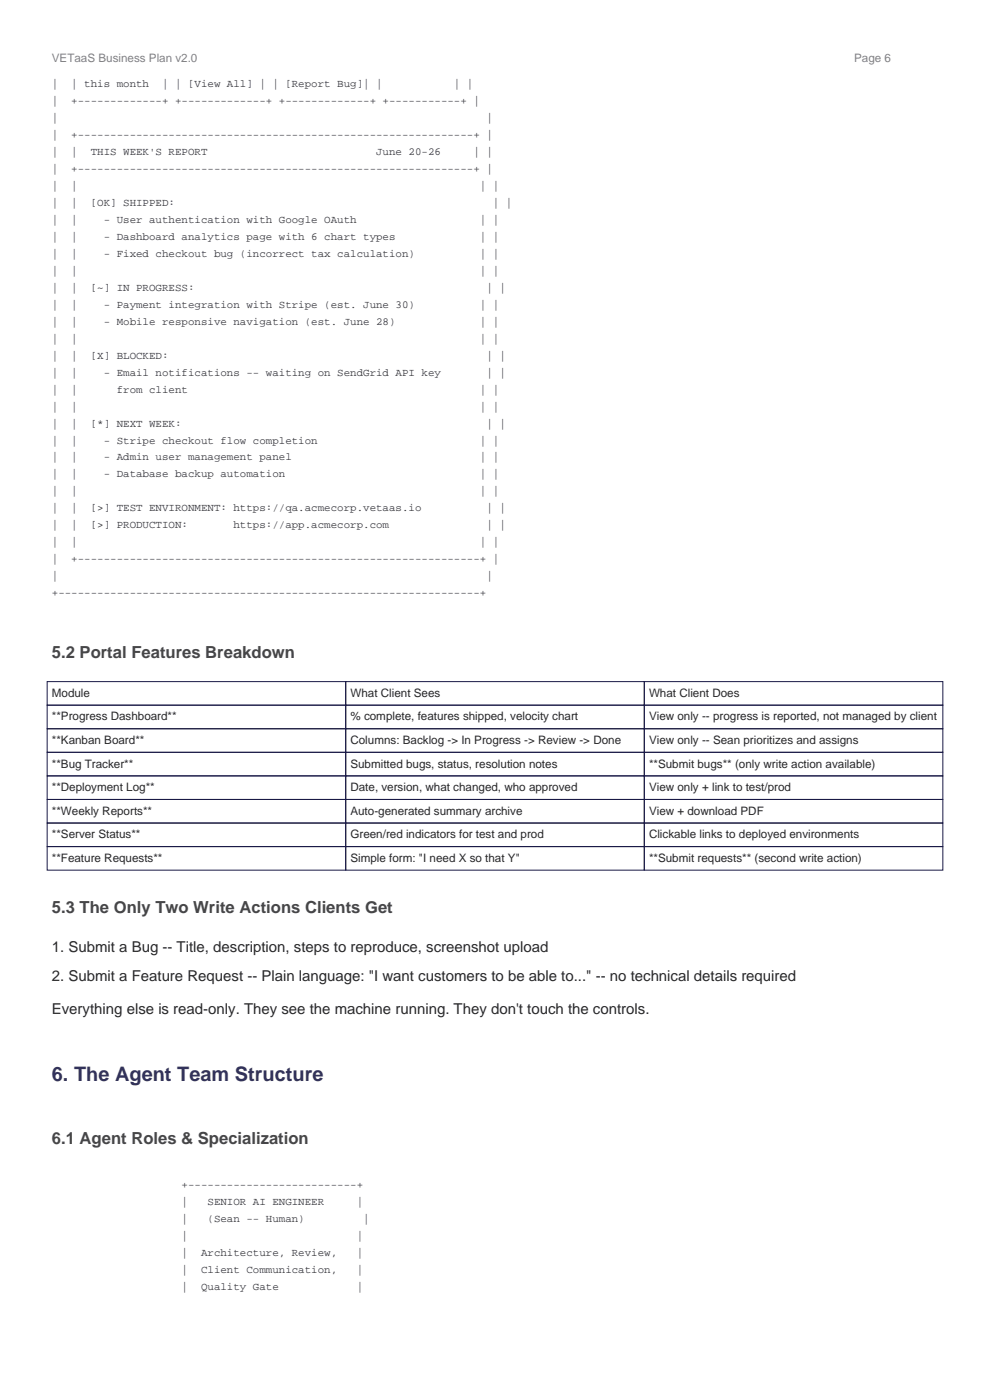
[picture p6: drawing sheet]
<svg xmlns="http://www.w3.org/2000/svg" width="210mm" height="297mm" viewBox="0 0 210 297" stroke-linecap="round" stroke-linejoin="round" font-family="sans-serif">
<defs><g id="words">
<text font-size="4.2" fill="#32325a" x="11" y="229.4">6. The Agent Team Structure</text>
<g font-size="3.5" fill="#464646">
<text x="11" y="139.7">5.2 Portal Features Breakdown</text>
<text x="11" y="193.7">5.3 The Only Two Write Actions Clients Get</text>
<text x="11" y="242.7">6.1 Agent Roles &amp; Specialization</text>
</g>
<g font-size="3.2" fill="#282828">
<text x="11" y="202.1">1. Submit a Bug -- Title, description, steps to reproduce, screenshot upload</text>
<text x="11" y="208.1">2. Submit a Feature Request -- Plain language: &quot;I want customers to be able to...&quot; -- no technical details required</text>
<text x="11" y="215.1">Everything else is read-only. They see the machine running. They don't touch the controls.</text>
</g>
<g font-size="2.5" fill="#828282">
<text x="11" y="13.2">VETaaS Business Plan v2.0</text>
<text x="181.2" y="13.2">Page 6</text>
</g>
<g font-size="2.5" fill="#282828">
<text x="11" y="147.8">Module</text>
<text x="74.3" y="147.8">What Client Sees</text>
<text x="137.7" y="147.8">What Client Does</text>
<text x="11" y="152.8">**Progress Dashboard**</text>
<text x="74.3" y="152.8">% complete, features shipped, velocity chart</text>
<text x="137.7" y="152.8">View only -- progress is reported, not managed by client</text>
<text x="11" y="157.8">**Kanban Board**</text>
<text x="74.3" y="157.8">Columns: Backlog -&gt; In Progress -&gt; Review -&gt; Done</text>
<text x="137.7" y="157.8">View only -- Sean prioritizes and assigns</text>
<text x="11" y="162.8">**Bug Tracker**</text>
<text x="11" y="167.8">**Deployment Log**</text>
<text x="74.3" y="162.8">Submitted bugs, status, resolution notes</text>
<text x="74.3" y="167.8">Date, version, what changed, who approved</text>
<text x="137.7" y="162.8">**Submit bugs** (only write action available)</text>
<text x="137.7" y="167.8">View only + link to test/prod</text>
<text x="11" y="172.8">**Weekly Reports**</text>
<text x="74.3" y="172.8">Auto-generated summary archive</text>
<text x="137.7" y="172.8">View + download PDF</text>
<text x="11" y="177.8">**Server Status**</text>
<text x="74.3" y="177.8">Green/red indicators for test and prod</text>
<text x="137.7" y="177.8">Clickable links to deployed environments</text>
<text x="11" y="182.8">**Feature Requests**</text>
<text x="74.3" y="182.8">Simple form: &quot;I need X so that Y&quot;</text>
<text x="137.7" y="182.8">**Submit requests** (second write action)</text>
</g>
<g font-size="2.3" fill="#32323c">
<text x="11" y="18.5">|</text>
<text x="11" y="22.1">|</text>
<text x="15.1" y="18.5">| this month</text>
<text x="15.1" y="22.1">+-------------+ +-------------+ +-------------+ +-----------+ |</text>
<text x="34.4" y="18.5">| | [View All] | | [Report Bug]| |</text>
<text x="96.3" y="18.5">| |</text>
<text x="11" y="25.7">|</text>
<text x="11" y="29.3">|</text>
<text x="15.1" y="29.3">+-------------------------------------------------------------+ |</text>
<text x="103.2" y="25.7">|</text>
<text x="11" y="32.9">|</text>
<text x="15.1" y="32.9">|</text>
<text x="19.3" y="32.9">THIS WEEK'S REPORT</text>
<text x="79.8" y="32.9">June 20-26</text>
<text x="100.4" y="32.9">| |</text>
<text x="11" y="36.5">|</text>
<text x="11" y="40.1">|</text>
<text x="15.1" y="36.5">+-------------------------------------------------------------+ |</text>
<text x="15.1" y="40.1">|</text>
<text x="101.8" y="40.1">| |</text>
<text x="11" y="43.7">|</text>
<text x="11" y="47.3">|</text>
<text x="15.1" y="43.7">|</text>
<text x="15.1" y="47.3">|</text>
<text x="19.3" y="43.7">[OK] SHIPPED:</text>
<text x="22" y="47.3">- User authentication with Google OAuth</text>
<text x="101.8" y="47.3">| |</text>
<text x="104.6" y="43.7">| |</text>
<text x="11" y="50.9">|</text>
<text x="15.1" y="50.9">|</text>
<text x="22" y="50.9">- Dashboard analytics page with 6 chart types</text>
<text x="101.8" y="50.9">| |</text>
<text x="11" y="54.5">|</text>
<text x="11" y="58.1">|</text>
<text x="15.1" y="54.5">|</text>
<text x="15.1" y="58.1">|</text>
<text x="22" y="54.5">- Fixed checkout bug (incorrect tax calculation)</text>
<text x="101.8" y="54.5">| |</text>
<text x="101.8" y="58.1">| |</text>
<text x="11" y="61.7">|</text>
<text x="11" y="65.3">|</text>
<text x="15.1" y="61.7">|</text>
<text x="15.1" y="65.3">|</text>
<text x="19.3" y="61.7">[~] IN PROGRESS:</text>
<text x="22" y="65.3">- Payment integration with Stripe (est. June 30)</text>
<text x="101.8" y="65.3">| |</text>
<text x="103.2" y="61.7">| |</text>
<text x="11" y="68.9">|</text>
<text x="15.1" y="68.9">|</text>
<text x="22" y="68.9">- Mobile responsive navigation (est. June 28)</text>
<text x="101.8" y="68.9">| |</text>
<text x="11" y="72.5">|</text>
<text x="11" y="76.1">|</text>
<text x="15.1" y="72.5">|</text>
<text x="15.1" y="76.1">|</text>
<text x="19.3" y="76.1">[X] BLOCKED:</text>
<text x="101.8" y="72.5">| |</text>
<text x="103.2" y="76.1">| |</text>
<text x="11" y="79.7">|</text>
<text x="11" y="83.3">|</text>
<text x="15.1" y="79.7">|</text>
<text x="15.1" y="83.3">|</text>
<text x="22" y="79.7">- Email notifications -- waiting on SendGrid API key</text>
<text x="24.8" y="83.3">from client</text>
<text x="101.8" y="83.3">| |</text>
<text x="103.2" y="79.7">| |</text>
<text x="11" y="86.9">|</text>
<text x="15.1" y="86.9">|</text>
<text x="101.8" y="86.9">| |</text>
<text x="11" y="90.5">|</text>
<text x="11" y="94.1">|</text>
<text x="15.1" y="90.5">|</text>
<text x="15.1" y="94.1">|</text>
<text x="19.3" y="90.5">[*] NEXT WEEK:</text>
<text x="22" y="94.1">- Stripe checkout flow completion</text>
<text x="101.8" y="94.1">| |</text>
<text x="103.2" y="90.5">| |</text>
<text x="11" y="97.7">|</text>
<text x="11" y="101.3">|</text>
<text x="15.1" y="97.7">|</text>
<text x="15.1" y="101.3">|</text>
<text x="22" y="97.7">- Admin user management panel</text>
<text x="22" y="101.3">- Database backup automation</text>
<text x="101.8" y="97.7">| |</text>
<text x="101.8" y="101.3">| |</text>
<text x="11" y="104.9">|</text>
<text x="15.1" y="104.9">|</text>
<text x="101.8" y="104.9">| |</text>
<text x="11" y="108.5">|</text>
<text x="11" y="112.1">|</text>
<text x="15.1" y="108.5">|</text>
<text x="15.1" y="112.1">|</text>
<text x="19.3" y="108.5">[&gt;] TEST ENVIRONMENT: https://qa.acmecorp.vetaas.io</text>
<text x="19.3" y="112.1">[&gt;] PRODUCTION:</text>
<text x="49.5" y="112.1">https://app.acmecorp.com</text>
<text x="103.2" y="108.5">| |</text>
<text x="103.2" y="112.1">| |</text>
<text x="11" y="115.7">|</text>
<text x="11" y="119.3">|</text>
<text x="15.1" y="115.7">|</text>
<text x="15.1" y="119.3">+--------------------------------------------------------------+ |</text>
<text x="101.8" y="115.7">| |</text>
<text x="11" y="122.9">|</text>
<text x="103.2" y="122.9">|</text>
<text x="11" y="126.5">+-----------------------------------------------------------------+</text>
<text x="38.5" y="252.1">+--------------------------+</text>
<text x="38.5" y="255.7">|</text>
<text x="44" y="255.7">SENIOR AI ENGINEER</text>
<text x="75.7" y="255.7">|</text>
<text x="38.5" y="259.3">|</text>
<text x="38.5" y="262.9">|</text>
<text x="44" y="259.3">(Sean -- Human)</text>
<text x="75.7" y="262.9">|</text>
<text x="77" y="259.3">|</text>
<text x="38.5" y="266.5">|</text>
<text x="42.6" y="266.5">Architecture, Review,</text>
<text x="75.7" y="266.5">|</text>
<text x="38.5" y="270.1">|</text>
<text x="38.5" y="273.7">|</text>
<text x="42.6" y="270.1">Client Communication,</text>
<text x="42.6" y="273.7">Quality Gate</text>
<text x="75.7" y="270.1">|</text>
<text x="75.7" y="273.7">|</text>
</g>
</g></defs>
<g fill="none" stroke="#191946" stroke-width=".21">
<path d="M10 144.6h63.3v5h-63.3zM10 149.6h63.3v5h-63.3zM10 154.6h63.3v5h-63.3zM10 159.6h63.3v5h-63.3zM73.3 144.6h63.4v5h-63.4zM73.3 149.6h63.4v5h-63.4zM73.3 154.6h63.4v5h-63.4zM73.3 159.6h63.4v5h-63.4zM136.7 144.6h63.3v5h-63.3zM136.7 149.6h63.3v5h-63.3zM136.7 154.6h63.3v5h-63.3zM136.7 159.6h63.3v5h-63.3z"/>
<path d="M10 164.6h63.3v5h-63.3zM10 169.6h63.3v5h-63.3zM10 174.6h63.3v5h-63.3zM10 179.6h63.3v5h-63.3zM73.3 164.6h63.4v5h-63.4zM73.3 169.6h63.4v5h-63.4zM73.3 174.6h63.4v5h-63.4zM73.3 179.6h63.4v5h-63.4zM136.7 164.6h63.3v5h-63.3zM136.7 169.6h63.3v5h-63.3zM136.7 174.6h63.3v5h-63.3zM136.7 179.6h63.3v5h-63.3z"/>
</g>
<use href="#words"/>
</svg>
